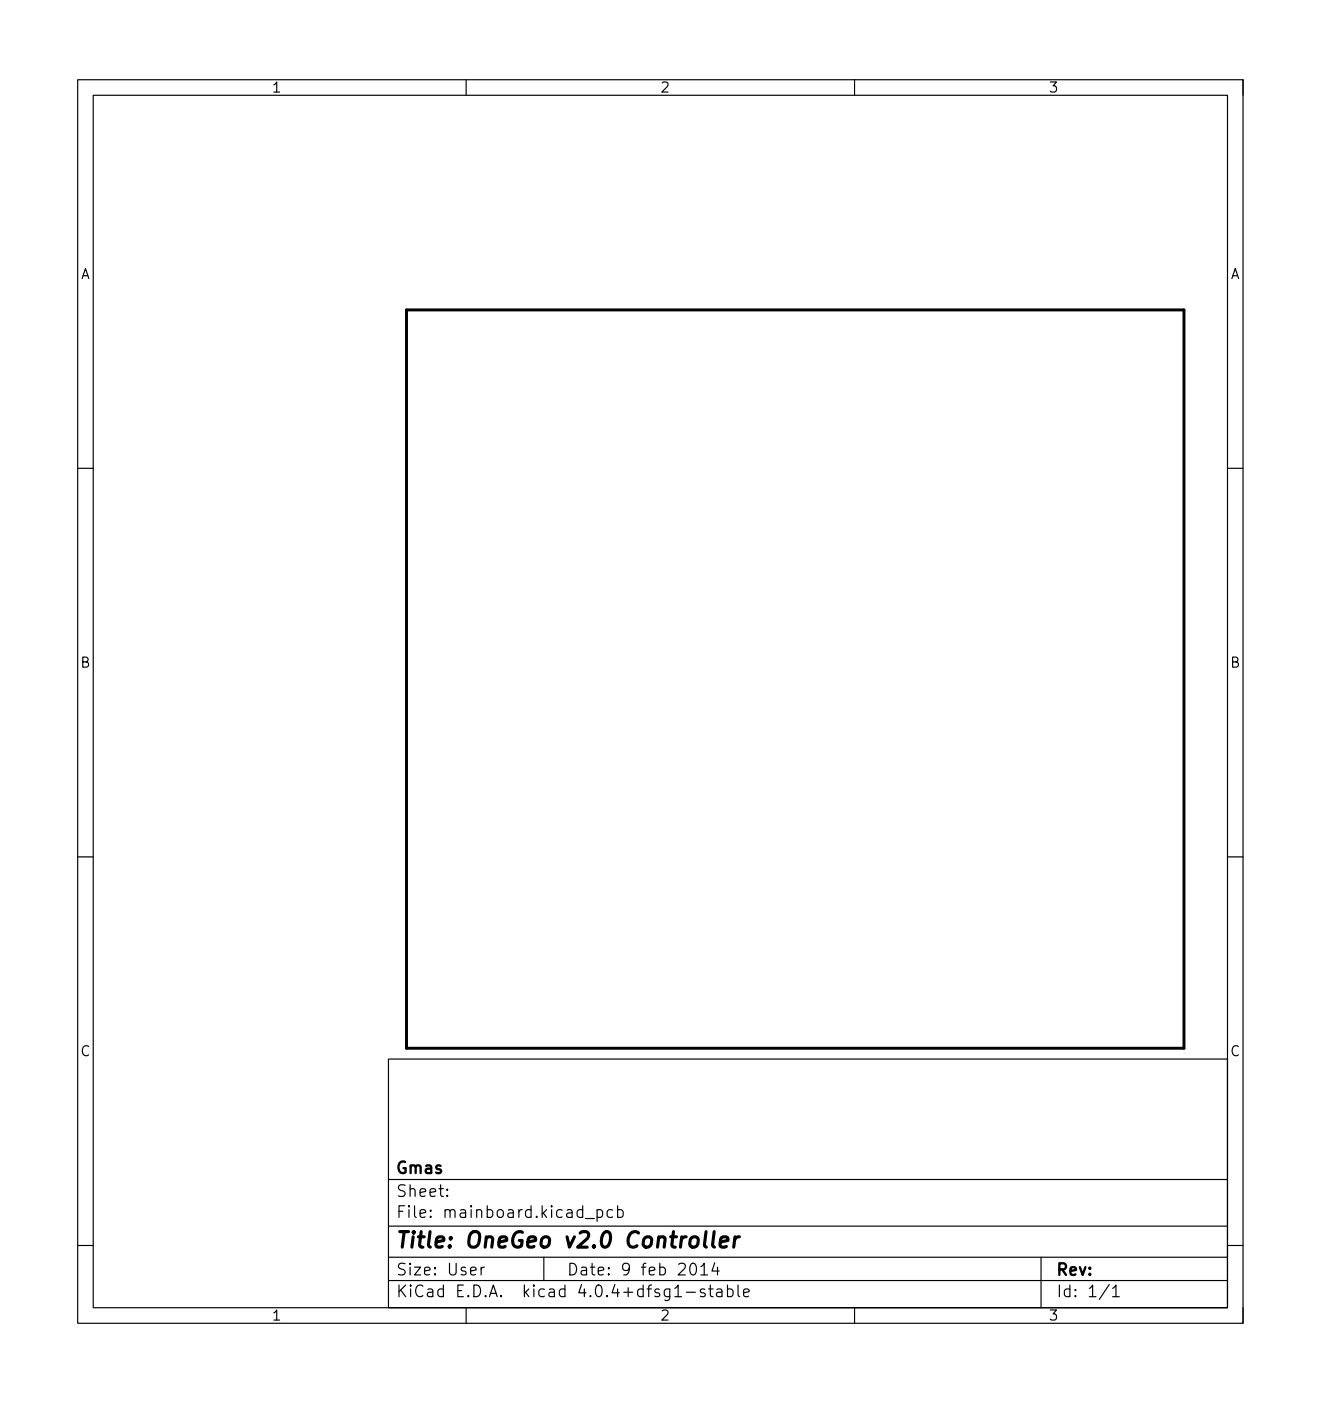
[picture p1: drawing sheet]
<svg xmlns="http://www.w3.org/2000/svg" width="170mm" height="180mm" viewBox="0 0 170 180" stroke-linecap="round" stroke-linejoin="round" font-family="sans-serif">
<defs><g id="words">
<text font-size="2.8" x="51" y="160.6">Title: OneGeo v2.0 Controller</text>
<g font-size="2.1">
<text x="51" y="154">Sheet:</text>
<text x="51" y="151">Gmas</text>
<text x="51" y="156.7">File: mainboard.kicad_pcb</text>
<text x="51" y="166.9">KiCad E.D.A. kicad 4.0.4+dfsg1-stable</text>
<text x="51" y="164.1">Size: User</text>
<text x="73" y="164.1">Date: 9 feb 2014</text>
<text x="136" y="164.1">Rev:</text>
<text x="136" y="166.9">Id: 1/1</text>
</g>
<g font-size="1.8">
<text x="35" y="11.9">1</text>
<text x="85" y="11.9">2</text>
<text x="135" y="11.9">3</text>
<text x="10.3" y="35.9">A</text>
<text x="158.3" y="35.9">A</text>
<text x="10.3" y="85.9">B</text>
<text x="158.3" y="85.9">B</text>
<text x="10.3" y="135.9">C</text>
<text x="158.3" y="135.9">C</text>
<text x="35" y="169.9">1</text>
<text x="85" y="169.9">2</text>
<text x="135" y="169.9">3</text>
</g>
</g></defs>
<g fill="none" stroke="#000" stroke-width=".15">
<path d="M10 10.3h150v160h-150zM12 12.3h146v156h-146zM60 10.3v2M110 10.3v2M160 10.3v2M10 60.3h2M158 60.3h2M10 110.3h2M158 110.3h2M50 136.3h108v32h-108zM50 157.8h108M50 151.8h108"/>
<path d="M57.6 153.8v.1h-.1l.1-.1v.1M57.6 153v.1v.1l-.1-.1 .1-.1v.2M75.4 156.8h1.1M76.9 155.7l.4-.1 .3 .3v.5l-.2 .2h-.1h-.4M76.9 155.6v1.5M78.9 155.7l-.5-.1-.3 .3v.5l.2 .2h.1h.5M79.5 155.7l.4-.1 .3 .3v.5l-.1 .2h-.2h-.4M79.5 155.1v1.5M10 160.3h2M50 164.8h108M50 161.8h108M60 168.3v2"/>
<path d="M61.9 163v1M62.4 163a.38 .38 0 0 0-.5 .3M70 161.8v3M88.4 166.3h1.1M89 162.6a.36 .36 0 0 1 .6 .2 .77 .77 0 0 1-.5 1.2 1 1 0 0 1-.1-1.4zM90.2 163l.4-.5v1.5M90.2 164h.9M90.7 165.9l-.3-.1-.3 .3 .1 .2 .5 .1 .1 .2-.1 .2h-.1h-.5M91.2 165.8h.6M91.4 165.3v1.3l.1 .2h.3M92 162.5l-.4 1h1M92.3 165.9l.1-.1 .5 .1v.9"/>
<path d="M92.4 163v1M92.9 166.2l-.5 .1a.29 .29 0 0 0-.2 .3 .29 .29 0 0 0 .2 .2h.5M93.6 165.9l.5-.1 .3 .3v.5l-.2 .2h-.1h-.5M93.6 165.3v1.5M95 165.3v1.3l.2 .2M95.7 166.3l.7-.1v-.3l-.5-.1-.2 .3 .1 .7h.1h.5M110 168.3v2M134 161.8v6.5M142.8 165.3l-1.3 1.9M143.2 165.8l.4-.5v1.5M143.2 166.8h.9M158 160.3h2"/>
<path d="M160 168.3v2"/>
</g>
<path d="M90.9 158.5l-.2 1.7v.2l.2 .1M91.9 158.5l-.2 1.7 .1 .2 .2 .1M92.7 159.8l1-.2-.1-.4-.1-.1-.6 .1-.1 .2-.1 .8v.2l.2 .1 .6-.1M94.6 159.1l-.2 1.4M95.2 159.1a.59 .59 0 0 0-.6 .4" fill="none" stroke="#000" stroke-width=".4"/>
<path d="M52.3 39.9h100.1v95h-100.1z" fill="none" stroke="#000" stroke-width=".38"/>
<use href="#words"/>
</svg>
